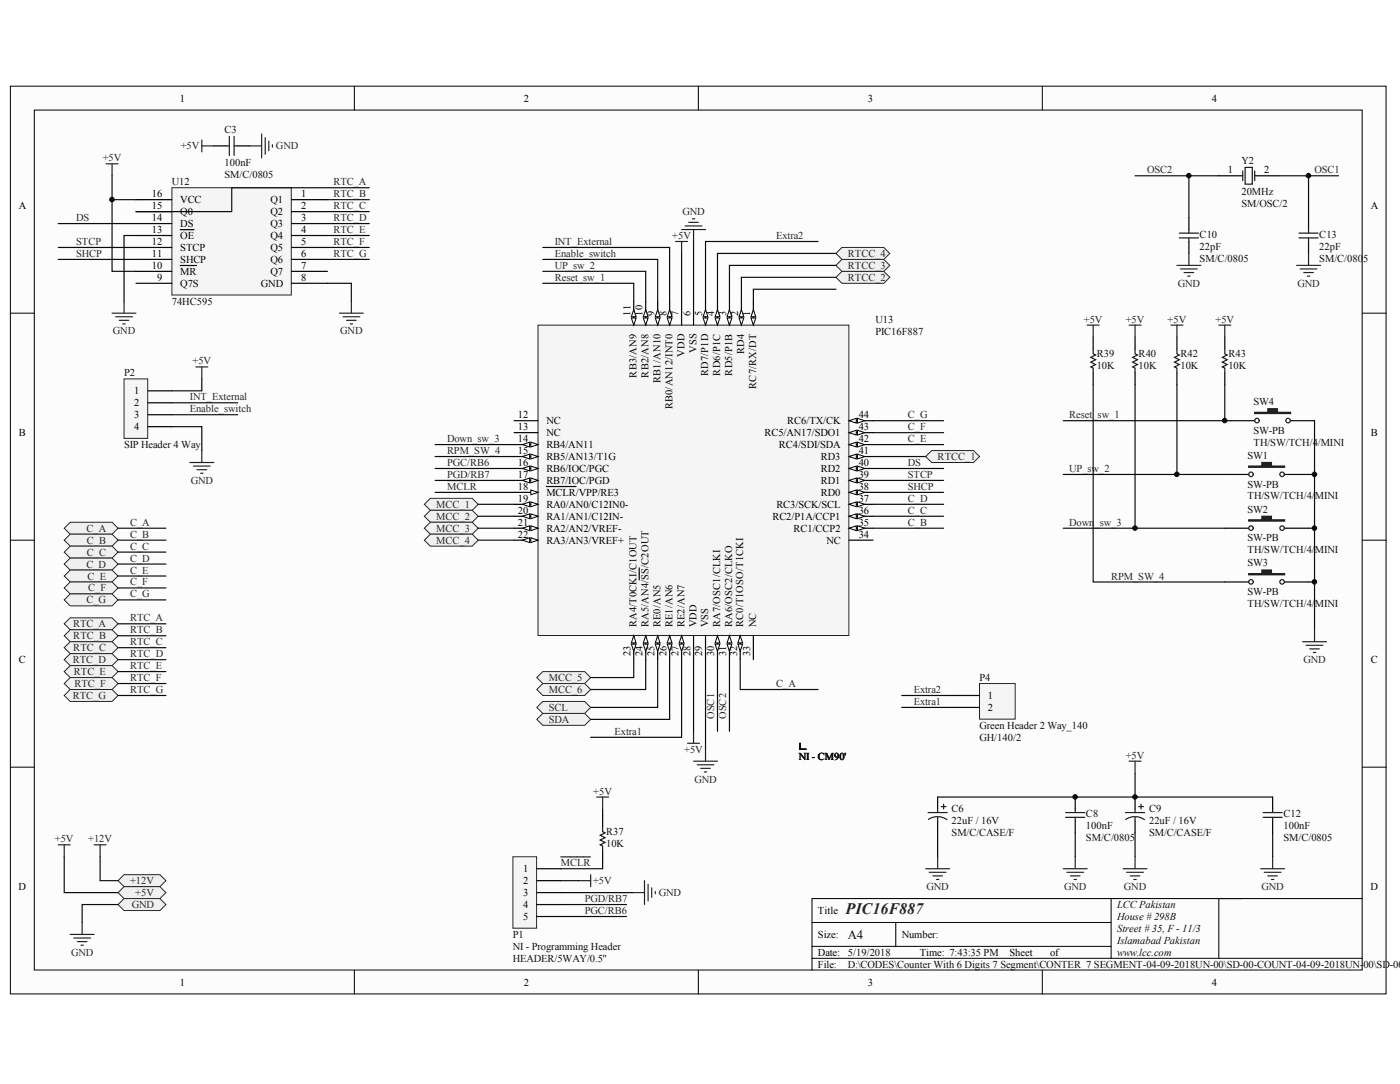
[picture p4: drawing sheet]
<svg xmlns="http://www.w3.org/2000/svg" width="279mm" height="216mm" viewBox="0 0 279 216" stroke-linecap="round" stroke-linejoin="round" font-family="sans-serif">
<defs><g id="words">
<text font-size="3.2" fill="#262626" x="168.5" y="182.1">PIC16F887</text>
<text font-size="2.5" fill="#0e0e0e" x="169" y="186.9">A4</text>
<g font-size="2.1">
<text x="35.8" y="20.2">1</text>
<text x="104.4" y="20.2">2</text>
<text x="173" y="20.2">3</text>
<text x="241.5" y="20.2">4</text>
<text x="244.7" y="34.5">1</text>
<text x="252" y="34.5">2</text>
<text x="3.7" y="41.6">A</text>
<text x="30.3" y="39.3">16</text>
<text x="30.3" y="41.7">15</text>
<text x="35.9" y="40.5">VCC</text>
<text x="53.9" y="40.5">Q1</text>
<text x="60" y="39.3">1</text>
<text x="60" y="41.7">2</text>
<text x="273.2" y="41.6">A</text>
<text x="30.3" y="46.4">13</text>
<text x="30.3" y="44">14</text>
<text x="35.9" y="42.8">Q0</text>
<text x="35.9" y="47.6">OE</text>
<text x="35.9" y="45.2">DS</text>
<text x="53.9" y="42.8">Q2</text>
<text x="53.9" y="45.2">Q3</text>
<text x="53.9" y="47.6">Q4</text>
<text x="60" y="44">3</text>
<text x="60" y="46.4">4</text>
<text x="30.3" y="53.6">10</text>
<text x="30.3" y="51.2">11</text>
<text x="30.3" y="48.8">12</text>
<text x="35.9" y="52.4">SHCP</text>
<text x="35.9" y="50">STCP</text>
<text x="53.9" y="50">Q5</text>
<text x="53.9" y="52.4">Q6</text>
<text x="60" y="48.8">5</text>
<text x="60" y="51.2">6</text>
<text x="60" y="53.6">7</text>
<text x="31.3" y="55.9">9</text>
<text x="35.9" y="57.1">Q7S</text>
<text x="35.9" y="54.7">MR</text>
<text x="52" y="57.1">GND</text>
<text x="53.9" y="54.7">Q7</text>
<text x="60" y="55.9">8</text>
<text x="125.7" y="62.9" transform="rotate(-90 125.7 62.9)">11</text>
<text x="128.1" y="62.9" transform="rotate(-90 128.1 62.9)">10</text>
<text x="130.4" y="62.9" transform="rotate(-90 130.4 62.9)">9</text>
<text x="132.8" y="62.9" transform="rotate(-90 132.8 62.9)">8</text>
<text x="135.2" y="62.9" transform="rotate(-90 135.2 62.9)">7</text>
<text x="137.6" y="62.9" transform="rotate(-90 137.6 62.9)">6</text>
<text x="140" y="62.9" transform="rotate(-90 140 62.9)">5</text>
<text x="142.4" y="62.9" transform="rotate(-90 142.4 62.9)">4</text>
<text x="144.8" y="62.9" transform="rotate(-90 144.8 62.9)">3</text>
<text x="147.1" y="62.9" transform="rotate(-90 147.1 62.9)">2</text>
<text x="149.5" y="62.9" transform="rotate(-90 149.5 62.9)">1</text>
<text x="136.4" y="71.1" transform="rotate(-90 136.4 71.1)">VDD</text>
<text x="138.8" y="70.3" transform="rotate(-90 138.8 70.3)">VSS</text>
<text x="148.3" y="70.5" transform="rotate(-90 148.3 70.5)">RD4</text>
<text x="126.9" y="75.2" transform="rotate(-90 126.9 75.2)">RB3/AN9</text>
<text x="129.3" y="75.2" transform="rotate(-90 129.3 75.2)">RB2/AN8</text>
<text x="131.6" y="76.3" transform="rotate(-90 131.6 76.3)">RB1/AN10</text>
<text x="141.2" y="74.9" transform="rotate(-90 141.2 74.9)">RD7/P1D</text>
<text x="143.6" y="74.8" transform="rotate(-90 143.6 74.8)">RD6/P1C</text>
<text x="146" y="74.8" transform="rotate(-90 146 74.8)">RD5/P1B</text>
<text x="150.7" y="77.4" transform="rotate(-90 150.7 77.4)">RC7/RX/DT</text>
<text x="26.8" y="78.5">1</text>
<text x="26.8" y="80.9">2</text>
<text x="26.8" y="83.3">3</text>
<text x="103.2" y="83.3">12</text>
<text x="134" y="81.6" transform="rotate(-90 134 81.6)">RB0/AN12/INT0</text>
<text x="171.1" y="83.3">44</text>
<text x="3.8" y="86.8">B</text>
<text x="26.8" y="85.7">4</text>
<text x="103.2" y="85.7">13</text>
<text x="103.2" y="88.1">14</text>
<text x="108.9" y="84.5">NC</text>
<text x="108.9" y="86.9">NC</text>
<text x="108.9" y="89.2">RB4/AN11</text>
<text x="152.4" y="86.9">RC5/AN17/SDO1</text>
<text x="155.2" y="89.2">RC4/SDI/SDA</text>
<text x="156.9" y="84.5">RC6/TX/CK</text>
<text x="171.1" y="88.1">42</text>
<text x="171.1" y="85.7">43</text>
<text x="273.2" y="86.8">B</text>
<text x="103.2" y="90.4">15</text>
<text x="103.2" y="92.8">16</text>
<text x="103.2" y="95.2">17</text>
<text x="108.9" y="91.6">RB5/AN13/T1G</text>
<text x="108.9" y="94">RB6/IOC/PGC</text>
<text x="163.6" y="94">RD2</text>
<text x="163.6" y="91.6">RD3</text>
<text x="171.1" y="95.2">39</text>
<text x="171.1" y="92.8">40</text>
<text x="171.1" y="90.4">41</text>
<text x="103.2" y="97.6">18</text>
<text x="103.2" y="100">19</text>
<text x="108.9" y="96.4">RB7/IOC/PGD</text>
<text x="108.9" y="98.8">MCLR/VPP/RE3</text>
<text x="108.9" y="101.1">RA0/AN0/C12IN0-</text>
<text x="154.7" y="101.1">RC3/SCK/SCL</text>
<text x="163.6" y="98.8">RD0</text>
<text x="163.6" y="96.4">RD1</text>
<text x="171.1" y="100">37</text>
<text x="171.1" y="97.6">38</text>
<text x="103.2" y="102.3">20</text>
<text x="103.2" y="104.7">21</text>
<text x="103.2" y="107.1">22</text>
<text x="108.9" y="103.5">RA1/AN1/C12IN-</text>
<text x="108.9" y="105.9">RA2/AN2/VREF-</text>
<text x="154" y="103.5">RC2/P1A/CCP1</text>
<text x="158.2" y="105.9">RC1/CCP2</text>
<text x="171.1" y="107.1">34</text>
<text x="171.1" y="104.7">35</text>
<text x="171.1" y="102.3">36</text>
<text x="108.9" y="108.3">RA3/AN3/VREF+</text>
<text x="164.7" y="108.3">NC</text>
<text x="126.9" y="125" transform="rotate(-90 126.9 125)">RA4/T0CKI/C1OUT</text>
<text x="129.3" y="125" transform="rotate(-90 129.3 125)">RA5/AN4/SS/C2OUT</text>
<text x="131.6" y="125" transform="rotate(-90 131.6 125)">RE0/AN5</text>
<text x="134" y="125" transform="rotate(-90 134 125)">RE1/AN6</text>
<text x="136.4" y="125" transform="rotate(-90 136.4 125)">RE2/AN7</text>
<text x="138.8" y="125" transform="rotate(-90 138.8 125)">VDD</text>
<text x="141.2" y="125" transform="rotate(-90 141.2 125)">VSS</text>
<text x="143.6" y="125" transform="rotate(-90 143.6 125)">RA7/OSC1/CLKI</text>
<text x="146" y="125" transform="rotate(-90 146 125)">RA6/OSC2/CLKO</text>
<text x="148.1" y="125" transform="rotate(-90 148.1 125)">RC0/T1OSO/T1CKI</text>
<text x="150.7" y="125" transform="rotate(-90 150.7 125)">NC</text>
<text x="125.7" y="130.7" transform="rotate(-90 125.7 130.7)">23</text>
<text x="128.1" y="130.7" transform="rotate(-90 128.1 130.7)">24</text>
<text x="130.4" y="130.7" transform="rotate(-90 130.4 130.7)">25</text>
<text x="132.8" y="130.7" transform="rotate(-90 132.8 130.7)">26</text>
<text x="135.2" y="130.7" transform="rotate(-90 135.2 130.7)">27</text>
<text x="137.6" y="130.7" transform="rotate(-90 137.6 130.7)">28</text>
<text x="140" y="130.7" transform="rotate(-90 140 130.7)">29</text>
<text x="142.4" y="130.7" transform="rotate(-90 142.4 130.7)">30</text>
<text x="144.8" y="130.7" transform="rotate(-90 144.8 130.7)">31</text>
<text x="146.9" y="130.7" transform="rotate(-90 146.9 130.7)">32</text>
<text x="149.5" y="130.7" transform="rotate(-90 149.5 130.7)">33</text>
<text x="3.8" y="132.1">C</text>
<text x="273.2" y="132.1">C</text>
<text x="196.9" y="139.2">1</text>
<text x="196.9" y="141.6">2</text>
<text x="104.3" y="173.7">1</text>
<text x="3.7" y="177.3">D</text>
<text x="104.3" y="176.1">2</text>
<text x="104.3" y="178.5">3</text>
<text x="273.2" y="177.3">D</text>
<text x="104.3" y="180.9">4</text>
<text x="104.3" y="183.2">5</text>
<text x="163" y="182.1">Title</text>
<text x="163" y="186.8">Size:</text>
<text x="163" y="190.4">Date:</text>
<text x="179.7" y="186.8">Number:</text>
<text x="183.3" y="190.4">Time: 7:43:35 PM</text>
<text x="201.2" y="190.4">Sheet</text>
<text x="209.3" y="190.4">of</text>
<text x="35.8" y="196.3">1</text>
<text x="104.4" y="196.3">2</text>
<text x="163" y="192.8">File:</text>
<text x="173" y="196.3">3</text>
<text x="241.5" y="196.3">4</text>
</g>
<g font-size="2.1" fill="#262626">
<text x="36" y="29.8">+5V</text>
<text x="55" y="29.8">GND</text>
<text x="20.5" y="32.1">+5V</text>
<text x="228.6" y="34.5">OSC2</text>
<text x="262" y="34.5">OSC1</text>
<text x="66.5" y="36.9">RTC_A</text>
<text x="66.5" y="39.3">RTC_B</text>
<text x="66.5" y="41.7">RTC_C</text>
<text x="15.2" y="44">DS</text>
<text x="66.5" y="44">RTC_D</text>
<text x="66.5" y="46.4">RTC_E</text>
<text x="134" y="47.6">+5V</text>
<text x="136" y="42.8">GND</text>
<text x="154.7" y="47.6">Extra2</text>
<text x="15.2" y="48.8">STCP</text>
<text x="15.2" y="51.2">SHCP</text>
<text x="66.5" y="48.8">RTC_F</text>
<text x="66.5" y="51.2">RTC_G</text>
<text x="110.6" y="53.6">UP_sw_2</text>
<text x="110.6" y="51.2">Enable_switch</text>
<text x="110.6" y="48.8">INT_External</text>
<text x="169" y="53.6">RTCC_3</text>
<text x="169" y="51.2">RTCC_4</text>
<text x="110.6" y="55.9">Reset_sw_1</text>
<text x="169" y="55.9">RTCC_2</text>
<text x="234.8" y="57.1">GND</text>
<text x="258.6" y="57.1">GND</text>
<text x="216" y="64.3">+5V</text>
<text x="224.4" y="64.3">+5V</text>
<text x="232.7" y="64.3">+5V</text>
<text x="242.3" y="64.3">+5V</text>
<text x="22.5" y="66.6">GND</text>
<text x="67.8" y="66.6">GND</text>
<text x="38.4" y="72.6">+5V</text>
<text x="37.8" y="82.1">Enable_switch</text>
<text x="37.8" y="79.7">INT_External</text>
<text x="180.9" y="83.3">C_G</text>
<text x="213.1" y="83.3">Reset_sw_1</text>
<text x="89.1" y="88.1">Down_sw_3</text>
<text x="180.9" y="88.1">C_E</text>
<text x="180.9" y="85.7">C_F</text>
<text x="89.1" y="92.8">PGC/RB6</text>
<text x="89.1" y="95.2">PGD/RB7</text>
<text x="89.1" y="90.4">RPM_SW_4</text>
<text x="180.9" y="92.8">DS</text>
<text x="180.9" y="95.2">STCP</text>
<text x="186.9" y="91.6">RTCC_1</text>
<text x="213.1" y="94">UP_sw_2</text>
<text x="38" y="96.4">GND</text>
<text x="87" y="101.1">MCC_1</text>
<text x="89.1" y="97.6">MCLR</text>
<text x="180.9" y="100">C_D</text>
<text x="180.9" y="97.6">SHCP</text>
<text x="17.3" y="105.9">C_A</text>
<text x="25.9" y="104.7">C_A</text>
<text x="25.9" y="107.1">C_B</text>
<text x="87" y="103.5">MCC_2</text>
<text x="87" y="105.9">MCC_3</text>
<text x="180.9" y="104.7">C_B</text>
<text x="180.9" y="102.3">C_C</text>
<text x="213.1" y="104.7">Down_sw_3</text>
<text x="17.2" y="113">C_D</text>
<text x="17.3" y="108.3">C_B</text>
<text x="17.3" y="110.7">C_C</text>
<text x="25.9" y="109.5">C_C</text>
<text x="25.9" y="111.9">C_D</text>
<text x="87" y="108.3">MCC_4</text>
<text x="17.4" y="115.4">C_E</text>
<text x="17.6" y="117.8">C_F</text>
<text x="25.9" y="114.2">C_E</text>
<text x="25.9" y="116.6">C_F</text>
<text x="25.9" y="119">C_G</text>
<text x="221.5" y="115.4">RPM_SW_4</text>
<text x="14.6" y="124.9">RTC_A</text>
<text x="17.2" y="120.2">C_G</text>
<text x="25.9" y="123.8">RTC_A</text>
<text x="14.6" y="127.3">RTC_B</text>
<text x="14.6" y="129.7">RTC_C</text>
<text x="25.9" y="126.1">RTC_B</text>
<text x="25.9" y="128.5">RTC_C</text>
<text x="25.9" y="130.9">RTC_D</text>
<text x="14.5" y="132.1">RTC_D</text>
<text x="14.7" y="134.5">RTC_E</text>
<text x="14.8" y="136.8">RTC_F</text>
<text x="25.9" y="133.3">RTC_E</text>
<text x="25.9" y="135.7">RTC_F</text>
<text x="109.4" y="135.7">MCC_5</text>
<text x="154.7" y="136.8">C_A</text>
<text x="259.8" y="132.1">GND</text>
<text x="14.5" y="139.2">RTC_G</text>
<text x="25.9" y="138">RTC_G</text>
<text x="109.4" y="138">MCC_6</text>
<text x="109.4" y="144">SDA</text>
<text x="109.4" y="141.6">SCL</text>
<text x="142.4" y="143.3" transform="rotate(-90 142.4 143.3)">OSC1</text>
<text x="144.8" y="143.3" transform="rotate(-90 144.8 143.3)">OSC2</text>
<text x="182.1" y="138">Extra2</text>
<text x="182.1" y="140.4">Extra1</text>
<text x="122.5" y="146.4">Extra1</text>
<text x="136.4" y="149.9">+5V</text>
<text x="138.4" y="155.9">GND</text>
<text x="224.4" y="151.1">+5V</text>
<text x="118.3" y="158.3">+5V</text>
<text x="10.9" y="167.8">+5V</text>
<text x="17.6" y="167.8">+12V</text>
<text x="111.8" y="172.5">MCLR</text>
<text x="25.9" y="176.1">+12V</text>
<text x="27" y="178.5">+5V</text>
<text x="116.5" y="179.7">PGD/RB7</text>
<text x="118.2" y="176.1">+5V</text>
<text x="131.3" y="178.5">GND</text>
<text x="184.7" y="177.3">GND</text>
<text x="212.1" y="177.3">GND</text>
<text x="224" y="177.3">GND</text>
<text x="251.4" y="177.3">GND</text>
<text x="26.2" y="180.9">GND</text>
<text x="116.5" y="182.1">PGC/RB6</text>
<text x="14.2" y="190.4">GND</text>
</g>
<g font-size="2.1" fill="#0e0e0e">
<text x="44.8" y="26.4">C3</text>
<text x="44.8" y="35.5">SM/C/0805</text>
<text x="44.8" y="33.1">100nF</text>
<text x="247.5" y="32.6">Y2</text>
<text x="34.3" y="36.9">U12</text>
<text x="247.5" y="41.2">SM/OSC/2</text>
<text x="247.5" y="38.8">20MHz</text>
<text x="239.1" y="47.4">C10</text>
<text x="263" y="47.4">C13</text>
<text x="239.1" y="52.1">SM/C/0805</text>
<text x="239.1" y="49.7">22pF</text>
<text x="263" y="52.1">SM/C/0805</text>
<text x="263" y="49.7">22pF</text>
<text x="34.3" y="60.7">74HC595</text>
<text x="174.5" y="64.3">U13</text>
<text x="174.5" y="66.6">PIC16F887</text>
<text x="218.6" y="71.2">R39</text>
<text x="227" y="71.2">R40</text>
<text x="235.3" y="71.2">R42</text>
<text x="244.8" y="71.2">R43</text>
<text x="24.7" y="75">P2</text>
<text x="218.6" y="73.5">10K</text>
<text x="227" y="73.5">10K</text>
<text x="235.3" y="73.5">10K</text>
<text x="244.8" y="73.5">10K</text>
<text x="249.8" y="80.7">SW4</text>
<text x="24.7" y="89.2">SIP Header 4 Way</text>
<text x="249.8" y="88.8">TH/SW/TCH/4/MINI</text>
<text x="249.8" y="86.4">SW-PB</text>
<text x="248.7" y="91.4">SW1</text>
<text x="248.7" y="99.5">TH/SW/TCH/4/MINI</text>
<text x="248.7" y="97.1">SW-PB</text>
<text x="248.7" y="102.1">SW2</text>
<text x="248.7" y="107.8">SW-PB</text>
<text x="248.7" y="110.2">TH/SW/TCH/4/MINI</text>
<text x="248.7" y="112.8">SW3</text>
<text x="248.7" y="118.5">SW-PB</text>
<text x="248.7" y="120.9">TH/SW/TCH/4/MINI</text>
<text x="195.2" y="135.7">P4</text>
<text x="195.2" y="147.5">GH/140/2</text>
<text x="195.2" y="145.2">Green Header 2 Way_140</text>
<text x="159.2" y="151.4">NI - CM90'</text>
<text x="189.7" y="161.8">C6</text>
<text x="229" y="161.8">C9</text>
<text x="120.8" y="166.3">R37</text>
<text x="189.7" y="166.6">SM/C/CASE/F</text>
<text x="189.7" y="164.2">22uF / 16V</text>
<text x="216.5" y="167.5">SM/C/0805</text>
<text x="216.5" y="162.8">C8</text>
<text x="216.5" y="165.2">100nF</text>
<text x="229" y="166.6">SM/C/CASE/F</text>
<text x="229" y="164.2">22uF / 16V</text>
<text x="255.8" y="167.5">SM/C/0805</text>
<text x="255.8" y="162.8">C12</text>
<text x="255.8" y="165.2">100nF</text>
<text x="120.8" y="168.7">10K</text>
<text x="222.7" y="180.9">LCC Pakistan</text>
<text x="222.7" y="183.3">House # 298B</text>
<text x="222.7" y="185.7">Street # 35, F- 11/3</text>
<text x="102.2" y="191.6">HEADER/5WAY/0.5''</text>
<text x="102.2" y="186.8">P1</text>
<text x="102.2" y="189.2">NI - Programming Header</text>
<text x="169" y="190.4">5/19/2018</text>
<text x="222.7" y="188">Islamabad Pakistan</text>
<text x="222.7" y="190.4">www.lcc.com</text>
<text x="169" y="192.8">D:\CODES\Counter With 6 Digits 7 Segment\CONTER 7 SEGMENT-04-09-2018UN-00\SD-00-COUNT-04-09-2018UN-</text>
<text x="271.8" y="192.8">00\SD-00-</text>
</g>
</g></defs>
<g fill="#fcfcfc" stroke="#000" stroke-width=".2">
<path d="M2.1 17.2h274.2v180.8h-274.2z"/>
<path d="M6.8 21.9h264.7v171.3h-264.7z"/>
</g>
<g fill="none" stroke="#000" stroke-width=".2">
<path d="M70.6 17.2v4.7M139.2 17.2v4.7M207.8 17.2v4.7M2.1 62.4h4.7M271.5 62.4h4.8M2.1 107.6h4.7M271.5 107.6h4.8M2.1 152.8h4.7M271.5 152.8h4.8M221.5 179v11.9M247.7 179h-85.9v14.2M271.5 179h-28.6v11.9"/>
<path d="M70.6 193.2v4.8M139.2 193.2v4.8M161.8 183.7h59.7M161.8 190.9h109.7M161.8 188.5h59.7M178.5 183.7v4.8M207.8 193.2v4.8"/>
</g>
<path d="M226.2 158.7v2.4M226.2 163.5v2.4" fill="none" stroke="#000" stroke-width=".24"/>
<path d="M224.3 161.8h3.8M224.4 163.2a3.2 3.2 0 0 1 3.7 .1M226.2 161.1v.7M226.2 162.8v.7M227 160.6h.9M227.4 160.2v.9" fill="none" stroke="#1c1c1c" stroke-width=".24"/>
<path d="M102.2 170.6h4.8v14.3h-4.8z" fill="#f5f5f5" stroke="#262626" stroke-width=".2"/>
<path d="M107 173h4.8M107 175.4h4.8M107 177.8h4.8M107 180.2h4.8M107 182.5h4.8" fill="none" stroke="#000" stroke-width=".24"/>
<g fill="none" stroke="#262626" stroke-width=".24">
<path d="M111.8 170.7h5.9M115.3 175.4h2.4M117.7 174.2v2.4M126.1 177.8h2.4M128.5 175.4v4.8M129.2 176.1v3.3M129.9 176.8v1.9M130.6 177.5v.5M223.9 173h4.7M224.6 173.7h3.3M225.3 174.5h1.9M226 175.2h.5"/>
<path d="M226.2 170.6v2.4M251.3 173h4.7M252 173.7h3.3M252.7 174.5h1.9M253.4 175.2h.5M253.7 170.6v2.4"/>
</g>
<path d="M226.2 154v4.7h27.5M226.2 165.9v4.7M253.7 165.9v4.7M111.8 182.5h13.1M111.8 180.2h13.1" fill="none" stroke="#0e0e0e" stroke-width=".24"/>
<g fill="#f0f0f0" stroke="#262626" stroke-width=".2">
<path d="M23.5 175.4l1.2-1.2h7.2l1.2 1.2-1.2 1.2h-7.2z" fill-rule="evenodd"/>
<path d="M23.5 177.8l1.2-1.2h7.2l1.2 1.2-1.2 1.2h-7.2z" fill-rule="evenodd"/>
<path d="M23.5 180.2l1.2-1.2h7.2l1.2 1.2-1.2 1.2h-7.2z" fill-rule="evenodd"/>
</g>
<g fill="none" stroke="#262626" stroke-width=".24">
<path d="M234.6 52.9h4.8M235.3 53.6h3.3M236 54.3h1.9M236.7 55h.5M237 50.5v2.4M258.4 52.9h4.8M259.1 53.6h3.4M259.9 54.3h1.9M260.6 55h.5M260.8 50.5v2.4M118.9 158.7h2.4M120.1 158.7v2.4"/>
<path d="M225 151.6h2.4M226.2 151.6v2.4M11.6 168.3h2.4M12.8 168.3v2.3M18.8 168.3h2.3M20 168.3v2.3M184.5 173h4.8M185.2 173.7h3.4M185.9 174.5h1.9M186.7 175.2h.4M186.9 170.6v2.4M211.9 173h4.8"/>
<path d="M212.6 173.7h3.4M213.4 174.5h1.9M214.1 175.2h.5M214.3 170.6v2.4M14 186.1h4.8M14.7 186.8h3.3M15.4 187.5h1.9M16.1 188.3h.5M16.4 183.7v2.4"/>
</g>
<g fill="none" stroke="#0e0e0e" stroke-width=".24">
<path d="M226.2 35h10.8M242.9 35h-5.9v8.3M254.9 35h5.9v8.3M260.8 35h6M186.9 158.7h39.3M12.8 170.6v7.2h10.7M20 170.6v4.8h3.5M111.8 175.4h3.5M111.8 177.8h14.3M120.1 161.1v1.2M186.9 165.9v4.7M214.3 165.9v4.7"/>
<path d="M23.5 180.2h-7.1v3.5"/>
</g>
<g fill="none" stroke="#000" stroke-width=".24">
<path d="M242.9 35h4.8M250.1 35h4.8M237 43.3v2.4M237 48.1v2.4M260.8 43.3v2.4M260.8 48.1v2.4M186.9 158.7v2.4M214.3 158.7v2.4M253.7 158.7v2.4M120.1 162.3v2.4M120.1 169.5v2.3M186.9 163.5v2.4"/>
<path d="M214.3 163.5v2.4M253.7 163.5v2.4"/>
</g>
<g fill="none" stroke="#1c1c1c" stroke-width=".24">
<path d="M247.7 34.1v1.9M248.2 33.3h1.4v3.4h-1.4zM250.1 34.1v1.9M235.1 46.4h3.8M235.1 47.4h3.8M237 45.7v.7M237 47.4v.7M258.9 46.4h3.8M258.9 47.4h3.8M260.8 45.7v.7M260.8 47.4v.7M120.1 164.7v.9l.5 .3-1 .5 1 .4-1 .5 1 .5-1 .5 .5 .2v1"/>
<path d="M185 161.8h3.8M185 163.2a3.2 3.2 0 0 1 3.8 .1M186.9 161.1v.7M186.9 162.8v.7M187.6 160.6h1M188.1 160.2v.9M212.4 162.8h3.8M212.4 161.8h3.8M214.3 161.1v.7M214.3 162.8v.7M251.8 162.8h3.8M251.8 161.8h3.8"/>
<path d="M253.7 161.1v.7M253.7 162.8v.7"/>
</g>
<path d="M107.2 64.8h62v61.8h-62z" fill="#f5f5f5" stroke="#262626" stroke-width=".2"/>
<path d="M150.2 60v4.8" fill="none" stroke="#000" stroke-width=".24"/>
<g fill="#fcfcfc" stroke="#000" stroke-width=".2">
<path d="M149.7 63.3h.9l-.4 1.5z"/>
<path d="M150.2 61.7l.4 1.4h-.9z"/>
</g>
<path d="M147.8 60v4.8" fill="none" stroke="#000" stroke-width=".24"/>
<g fill="#fcfcfc" stroke="#000" stroke-width=".2">
<path d="M147.3 63.3h1l-.5 1.5z"/>
<path d="M147.8 61.7l.5 1.4h-1z"/>
</g>
<path d="M145.4 60v4.8" fill="none" stroke="#000" stroke-width=".24"/>
<g fill="#fcfcfc" stroke="#000" stroke-width=".2">
<path d="M144.9 63.3h1l-.5 1.5z"/>
<path d="M145.4 61.7l.5 1.4h-1z"/>
</g>
<path d="M143 60v4.8" fill="none" stroke="#000" stroke-width=".24"/>
<g fill="#fcfcfc" stroke="#000" stroke-width=".2">
<path d="M142.5 63.3h1l-.5 1.5z"/>
<path d="M143 61.7l.5 1.4h-1z"/>
</g>
<path d="M140.6 60v4.8" fill="none" stroke="#000" stroke-width=".24"/>
<g fill="#fcfcfc" stroke="#000" stroke-width=".2">
<path d="M140.1 63.3h1l-.5 1.5z"/>
<path d="M140.6 61.7l.5 1.4h-1z"/>
</g>
<path d="M133.5 60v4.8M135.9 60v4.8M138.2 60v4.8" fill="none" stroke="#000" stroke-width=".24"/>
<g fill="#fcfcfc" stroke="#000" stroke-width=".2">
<path d="M133 63.3h.9l-.4 1.5z"/>
<path d="M133.5 61.7l.4 1.4h-.9z"/>
</g>
<path d="M131.1 60v4.8" fill="none" stroke="#000" stroke-width=".24"/>
<g fill="#fcfcfc" stroke="#000" stroke-width=".2">
<path d="M130.6 63.3h1l-.5 1.5z"/>
<path d="M131.1 61.7l.5 1.4h-1z"/>
</g>
<path d="M128.7 60v4.8" fill="none" stroke="#000" stroke-width=".24"/>
<g fill="#fcfcfc" stroke="#000" stroke-width=".2">
<path d="M128.2 63.3h1l-.5 1.5z"/>
<path d="M128.7 61.7l.5 1.4h-1z"/>
</g>
<path d="M126.3 60v4.8" fill="none" stroke="#000" stroke-width=".24"/>
<g fill="#fcfcfc" stroke="#000" stroke-width=".2">
<path d="M125.8 63.3h1l-.5 1.5z"/>
<path d="M126.3 61.7l.5 1.4h-1z"/>
</g>
<path d="M102.5 83.8h4.7M102.5 86.2h4.7M102.5 88.5h4.7" fill="none" stroke="#000" stroke-width=".24"/>
<g fill="#fcfcfc" stroke="#000" stroke-width=".2">
<path d="M105.8 88.1l1.4 .4-1.4 .5z"/>
<path d="M104.1 88.5l1.5-.4v.9z"/>
</g>
<path d="M102.5 90.9h4.7" fill="none" stroke="#000" stroke-width=".24"/>
<g fill="#fcfcfc" stroke="#000" stroke-width=".2">
<path d="M105.8 90.5l1.4 .4-1.4 .5z"/>
<path d="M104.1 90.9l1.5-.4v.9z"/>
</g>
<path d="M102.5 93.3h4.7" fill="none" stroke="#000" stroke-width=".24"/>
<g fill="#fcfcfc" stroke="#000" stroke-width=".2">
<path d="M105.8 92.8l1.4 .5-1.4 .5z"/>
<path d="M104.1 93.3l1.5-.5v1z"/>
</g>
<path d="M102.5 95.7h4.7" fill="none" stroke="#000" stroke-width=".24"/>
<g fill="#fcfcfc" stroke="#000" stroke-width=".2">
<path d="M105.8 95.2l1.4 .5-1.4 .5z"/>
<path d="M104.1 95.7l1.5-.5v1z"/>
</g>
<path d="M102.5 98.1h4.7" fill="none" stroke="#000" stroke-width=".24"/>
<path d="M105.8 97.6l1.4 .5-1.4 .4z" fill="#fcfcfc" stroke="#000" stroke-width=".2"/>
<path d="M108.9 96.9h5.9M102.5 100.4h4.7" fill="none" stroke="#000" stroke-width=".24"/>
<g fill="#fcfcfc" stroke="#000" stroke-width=".2">
<path d="M105.8 100l1.4 .4-1.4 .5z"/>
<path d="M104.1 100.4l1.5-.4v.9z"/>
</g>
<path d="M102.5 102.8h4.7" fill="none" stroke="#000" stroke-width=".24"/>
<g fill="#fcfcfc" stroke="#000" stroke-width=".2">
<path d="M105.8 102.4l1.4 .4-1.4 .5z"/>
<path d="M104.1 102.8l1.5-.4v.9z"/>
</g>
<path d="M102.5 105.2h4.7" fill="none" stroke="#000" stroke-width=".24"/>
<g fill="#fcfcfc" stroke="#000" stroke-width=".2">
<path d="M105.8 104.7l1.4 .5-1.4 .5z"/>
<path d="M104.1 105.2l1.5-.5v1z"/>
</g>
<path d="M102.5 107.6h4.7" fill="none" stroke="#000" stroke-width=".24"/>
<g fill="#fcfcfc" stroke="#000" stroke-width=".2">
<path d="M105.8 107.1l1.4 .5-1.4 .5z"/>
<path d="M104.1 107.6l1.5-.5v1z"/>
</g>
<path d="M126.3 126.6v4.8" fill="none" stroke="#000" stroke-width=".24"/>
<g fill="#fcfcfc" stroke="#000" stroke-width=".2">
<path d="M126.3 126.6l.5 1.4h-1z"/>
<path d="M125.8 128.3h1l-.5 1.4z"/>
</g>
<path d="M128.7 126.6v4.8" fill="none" stroke="#000" stroke-width=".24"/>
<g fill="#fcfcfc" stroke="#000" stroke-width=".2">
<path d="M128.7 126.6l.5 1.4h-1z"/>
<path d="M128.2 128.3h1l-.5 1.4z"/>
</g>
<path d="M127.4 113.1v2.4M131.1 126.6v4.8" fill="none" stroke="#000" stroke-width=".24"/>
<g fill="#fcfcfc" stroke="#000" stroke-width=".2">
<path d="M131.1 126.6l.5 1.4h-1z"/>
<path d="M130.6 128.3h1l-.5 1.4z"/>
</g>
<path d="M133.5 126.6v4.8" fill="none" stroke="#000" stroke-width=".24"/>
<g fill="#fcfcfc" stroke="#000" stroke-width=".2">
<path d="M133.5 126.6l.4 1.4h-.9z"/>
<path d="M133 128.3h.9l-.4 1.4z"/>
</g>
<path d="M135.9 126.6v4.8" fill="none" stroke="#000" stroke-width=".24"/>
<g fill="#fcfcfc" stroke="#000" stroke-width=".2">
<path d="M135.9 126.6l.4 1.4h-.9z"/>
<path d="M135.4 128.3h.9l-.4 1.4z"/>
</g>
<path d="M138.2 126.6v4.8M140.6 126.6v4.8M143 126.6v4.8" fill="none" stroke="#000" stroke-width=".24"/>
<g fill="#fcfcfc" stroke="#000" stroke-width=".2">
<path d="M143 126.6l.5 1.4h-1z"/>
<path d="M142.5 128.3h1l-.5 1.4z"/>
</g>
<path d="M145.4 126.6v4.8" fill="none" stroke="#000" stroke-width=".24"/>
<g fill="#fcfcfc" stroke="#000" stroke-width=".2">
<path d="M145.4 126.6l.5 1.4h-1z"/>
<path d="M144.9 128.3h1l-.5 1.4z"/>
</g>
<path d="M147.5 126.6v4.8" fill="none" stroke="#000" stroke-width=".24"/>
<g fill="#fcfcfc" stroke="#000" stroke-width=".2">
<path d="M147.5 126.6l.5 1.4h-.9z"/>
<path d="M147.1 128.3h.9l-.5 1.4z"/>
</g>
<path d="M169.2 107.6h4.8M169.2 105.2h4.8M150.2 126.6v4.8" fill="none" stroke="#000" stroke-width=".24"/>
<g fill="#fcfcfc" stroke="#000" stroke-width=".2">
<path d="M169.2 105.2l1.5-.5v1z"/>
<path d="M170.9 104.7l1.4 .5-1.4 .5z"/>
</g>
<path d="M169.2 102.8h4.8" fill="none" stroke="#000" stroke-width=".24"/>
<g fill="#fcfcfc" stroke="#000" stroke-width=".2">
<path d="M169.2 102.8l1.5-.4v.9z"/>
<path d="M170.9 102.4l1.4 .4-1.4 .5z"/>
</g>
<path d="M169.2 100.4h4.8" fill="none" stroke="#000" stroke-width=".24"/>
<g fill="#fcfcfc" stroke="#000" stroke-width=".2">
<path d="M169.2 100.4l1.5-.4v.9z"/>
<path d="M170.9 100l1.4 .4-1.4 .5z"/>
</g>
<path d="M169.2 98.1h4.8" fill="none" stroke="#000" stroke-width=".24"/>
<g fill="#fcfcfc" stroke="#000" stroke-width=".2">
<path d="M169.2 98.1l1.5-.5v.9z"/>
<path d="M170.9 97.6l1.4 .5-1.4 .4z"/>
</g>
<path d="M169.2 95.7h4.8" fill="none" stroke="#000" stroke-width=".24"/>
<g fill="#fcfcfc" stroke="#000" stroke-width=".2">
<path d="M169.2 95.7l1.5-.5v1z"/>
<path d="M170.9 95.2l1.4 .5-1.4 .5z"/>
</g>
<path d="M169.2 93.3h4.8" fill="none" stroke="#000" stroke-width=".24"/>
<g fill="#fcfcfc" stroke="#000" stroke-width=".2">
<path d="M169.2 93.3l1.5-.5v1z"/>
<path d="M170.9 92.8l1.4 .5-1.4 .5z"/>
</g>
<path d="M169.2 90.9h4.8" fill="none" stroke="#000" stroke-width=".24"/>
<g fill="#fcfcfc" stroke="#000" stroke-width=".2">
<path d="M169.2 90.9l1.5-.4v.9z"/>
<path d="M170.9 90.5l1.4 .4-1.4 .5z"/>
</g>
<path d="M169.2 88.5h4.8" fill="none" stroke="#000" stroke-width=".24"/>
<g fill="#fcfcfc" stroke="#000" stroke-width=".2">
<path d="M169.2 88.5l1.5-.4v.9z"/>
<path d="M170.9 88.1l1.4 .4-1.4 .5z"/>
</g>
<path d="M169.2 86.2h4.8" fill="none" stroke="#000" stroke-width=".24"/>
<g fill="#fcfcfc" stroke="#000" stroke-width=".2">
<path d="M169.2 86.2l1.5-.5v.9z"/>
<path d="M170.9 85.7l1.4 .5-1.4 .4z"/>
</g>
<path d="M169.2 83.8h4.8" fill="none" stroke="#000" stroke-width=".24"/>
<g fill="#fcfcfc" stroke="#000" stroke-width=".2">
<path d="M169.2 83.8l1.5-.5v1z"/>
<path d="M170.9 83.3l1.4 .5-1.4 .5z"/>
</g>
<g fill="none" stroke="#262626" stroke-width=".24">
<path d="M134.7 48.1h2.3M135.9 48.1v2.4M135.9 45.7h4.7M136.6 45h3.3M137.3 44.3h1.9M138 43.6h.5M138.2 45.7v2.4M216.7 64.8h2.4M217.9 64.8v2.3M225 64.8h2.4M226.2 64.8v2.3M233.4 64.8h2.4"/>
<path d="M234.6 64.8v2.3M242.9 64.8h2.4M244.1 64.8v2.3M89.1 95.7h5.9M259.6 127.8h4.8M260.3 128.5h3.4M261.1 129.2h1.9M261.8 130h.4M262 125.4v2.4M137 148h2.4M138.2 145.7v2.3M138.2 151.6h4.8"/>
<path d="M139 152.3h3.3M139.7 153h1.9M140.4 153.7h.5M140.6 149.2v2.4"/>
</g>
<g fill="none" stroke="#0e0e0e" stroke-width=".24">
<path d="M108.2 54h20.5v6M108.2 56.4h18.1v3.6M135.9 50.5v9.5M138.2 48.1v11.9M166.6 57.6h-16.4v2.4M166.6 55.2h-18.8v4.8M166.6 52.9h-21.2v7.1M166.6 50.5h-23.6v9.5M217.9 76.7v39.2h26.2M226.2 76.7v28.5h17.9M234.6 76.7v17.8h9.5M244.1 76.7v7.1h1.2"/>
<path d="M86.7 93.3h15.8M86.7 95.7h15.8M86.7 98.1h15.8M86.7 90.9h15.8M86.7 88.5h15.8M174 93.3h14.1M174 95.7h14.1M174 98.1h14.1M174 90.9h10.5M174 88.5h14.1M174 86.2h14.1M174 83.8h14.1"/>
<path d="M211.9 83.8h32.2M211.9 94.5h22.7M260.8 94.5h1.2M262 83.8v41.6M174 105.2h14.1M174 102.8h14.1M174 100.4h14.1M211.9 105.2h14.3M260.8 105.2h1.2M138.2 131.4v14.3M140.6 131.4v17.8M143 131.4v14.3"/>
<path d="M145.4 131.4v14.3M147.5 131.4v5.9h15.5"/>
</g>
<g fill="none" stroke="#000" stroke-width=".24">
<path d="M217.9 67.1v2.4M217.9 74.3v2.4M226.2 67.1v2.4M226.2 74.3v2.4M234.6 67.1v2.4M234.6 74.3v2.4M244.1 67.1v2.4M244.1 74.3v2.4M244.1 94.5h4.8M245.3 83.8h4.8M256 94.5h4.8M257.2 83.8h4.8"/>
<path d="M244.1 105.2h4.8M244.1 115.9h4.8M256 105.2h4.8M256 115.9h4.8"/>
</g>
<g fill="none" stroke="#1c1c1c" stroke-width=".24">
<path d="M217.9 69.5v1l.5 .2-1 .5 1 .5-1 .4 1 .5-1 .5 .5 .2v1M226.2 69.5v1l.5 .2-.9 .5 .9 .5-.9 .4 .9 .5-.9 .5 .4 .2v1M234.6 69.5v1l.5 .2-1 .5 1 .5-1 .4 1 .5-1 .5 .5 .2v1M244.1 69.5v1l.5 .2-1 .5 1 .5-1 .4 1 .5-1 .5 .5 .2v1"/>
<circle cx="249.3" cy="94.5" r=".45"/>
<circle cx="250.5" cy="83.8" r=".45"/>
<circle cx="255.5" cy="94.5" r=".45"/>
<circle cx="256.7" cy="83.8" r=".45"/>
<circle cx="249.3" cy="115.9" r=".45"/>
<circle cx="249.3" cy="105.2" r=".45"/>
<circle cx="255.5" cy="115.9" r=".45"/>
<circle cx="255.5" cy="105.2" r=".45"/>
</g>
<g fill="#1c1c1c" stroke="#1c1c1c" stroke-width=".24">
<path d="M248.9 103.5h2.6v-.7h1.9v.7h2.6v.3h-7.1z" fill-rule="evenodd"/>
<path d="M250.1 82.1h2.6v-.7h1.9v.7h2.6v.3h-7.1z" fill-rule="evenodd"/>
<path d="M248.9 92.8h2.6v-.7h1.9v.7h2.6v.3h-7.1z" fill-rule="evenodd"/>
<path d="M248.9 114.2h2.6v-.7h1.9v.7h2.6v.3h-7.1z" fill-rule="evenodd"/>
</g>
<g fill="#f0f0f0" stroke="#262626" stroke-width=".2">
<path d="M12.8 124.2l1.2-1.1h8.3l1.2 1.1-1.2 1.2h-8.3z" fill-rule="evenodd"/>
<path d="M12.8 126.6l1.2-1.2h8.3l1.2 1.2-1.2 1.2h-8.3z" fill-rule="evenodd"/>
<path d="M12.8 129l1.2-1.2h8.3l1.2 1.2-1.2 1.2h-8.3z" fill-rule="evenodd"/>
<path d="M12.8 131.4l1.2-1.2h8.3l1.2 1.2-1.2 1.2h-8.3z" fill-rule="evenodd"/>
<path d="M12.8 133.8l1.2-1.2h8.3l1.2 1.2-1.2 1.2h-8.3z" fill-rule="evenodd"/>
<path d="M12.8 136.1l1.2-1.1h8.3l1.2 1.1-1.2 1.2h-8.3z" fill-rule="evenodd"/>
<path d="M12.8 138.5l1.2-1.2h8.3l1.2 1.2-1.2 1.2h-8.3z" fill-rule="evenodd"/>
<path d="M12.8 105.2l1.2-1.2h8.3l1.2 1.2-1.2 1.2h-8.3z" fill-rule="evenodd"/>
<path d="M12.8 107.6l1.2-1.2h8.3l1.2 1.2-1.2 1.2h-8.3z" fill-rule="evenodd"/>
<path d="M12.8 110l1.2-1.2h8.3l1.2 1.2-1.2 1.2h-8.3z" fill-rule="evenodd"/>
<path d="M12.8 112.3l1.2-1.1h8.3l1.2 1.1-1.2 1.2h-8.3z" fill-rule="evenodd"/>
<path d="M12.8 114.7l1.2-1.2h8.3l1.2 1.2-1.2 1.2h-8.3z" fill-rule="evenodd"/>
<path d="M12.8 117.1l1.2-1.2h8.3l1.2 1.2-1.2 1.2h-8.3z" fill-rule="evenodd"/>
<path d="M12.8 119.5l1.2-1.2h8.3l1.2 1.2-1.2 1.2h-8.3z" fill-rule="evenodd"/>
</g>
<g fill="none" stroke="#0e0e0e" stroke-width=".24">
<path d="M23.5 105.2h9.6M23.5 107.6h9.6M23.5 110h9.6M23.5 112.3h9.6M23.5 114.7h9.6M23.5 117.1h9.6M23.5 119.5h9.6M23.5 124.2h9.6M23.5 126.6h9.6M23.5 129h9.6M23.5 131.4h9.6M23.5 133.8h9.6"/>
<path d="M23.5 136.1h9.6M23.5 138.5h9.6"/>
</g>
<g fill="#f0f0f0" stroke="#262626" stroke-width=".2">
<path d="M84.6 100.4l1.2-1.1h8.3l1.2 1.1-1.2 1.2h-8.3z" fill-rule="evenodd"/>
<path d="M184.5 90.9l1.2-1.2h8.3l1.2 1.2-1.2 1.2h-8.3z" fill-rule="evenodd"/>
<path d="M84.6 102.8l1.2-1.2h8.3l1.2 1.2-1.2 1.2h-8.3z" fill-rule="evenodd"/>
<path d="M84.6 105.2l1.2-1.2h8.3l1.2 1.2-1.2 1.2h-8.3z" fill-rule="evenodd"/>
<path d="M84.6 107.6l1.2-1.2h8.3l1.2 1.2-1.2 1.2h-8.3z" fill-rule="evenodd"/>
</g>
<path d="M95.3 100.4h7.2M95.3 102.8h7.2M95.3 105.2h7.2M95.3 107.6h7.2" fill="none" stroke="#0e0e0e" stroke-width=".24"/>
<g fill="#f0f0f0" stroke="#262626" stroke-width=".2">
<path d="M107 135l1.2-1.2h8.3l1.2 1.2-1.2 1.1h-8.3z" fill-rule="evenodd"/>
<path d="M107 137.3l1.2-1.2h8.3l1.2 1.2-1.2 1.2h-8.3z" fill-rule="evenodd"/>
</g>
<path d="M260.8 115.9h1.2M126.3 131.4v3.6h-8.6M128.7 131.4v5.9h-11M131.1 131.4v9.5h-13.4M133.5 131.4v11.9h-15.8" fill="none" stroke="#0e0e0e" stroke-width=".24"/>
<path d="M34.3 37.4h23.8v21.4h-23.8z" fill="#f5f5f5" stroke="#262626" stroke-width=".2"/>
<g fill="none" stroke="#000" stroke-width=".24">
<path d="M27.1 39.8h7.2M58.1 39.8h7.2M27.1 42.1h7.2M27.1 44.5h7.2M27.1 46.9h7.2M27.1 49.3h7.2M27.1 51.7h7.2M27.1 54h7.2M27.1 56.4h7.2M35.9 52.9h3.3M35.9 45.7h2.8M58.1 42.1h7.2"/>
<path d="M58.1 44.5h7.2M58.1 46.9h7.2M58.1 49.3h7.2M58.1 51.7h7.2M58.1 54h7.2M58.1 56.4h7.2"/>
</g>
<g fill="none" stroke="#0e0e0e" stroke-width=".24">
<path d="M22.3 35v4.8h4.8M22.3 39.8v14.2h4.8M65.3 39.8h8.3M73.6 37.4h-27.4v4.7h-19.1M11.6 44.5h15.5M11.6 49.3h15.5M11.6 51.7h15.5M27.1 46.9h-2.4v13.1M65.3 56.4h4.7v3.6M65.3 42.1h8.3M65.3 44.5h8.3M65.3 46.9h8.3"/>
<path d="M65.3 49.3h8.3M65.3 51.7h8.3"/>
</g>
<path d="M21.1 32.6h2.4M22.3 32.6v2.4M24.7 60v2.4M70 60v2.4M22.3 62.4h4.8M23.1 63.1h3.3M23.8 63.8h1.9M24.5 64.5h.5M67.6 62.4h4.8M68.4 63.1h3.3M69.1 63.8h1.9M69.8 64.5h.5" fill="none" stroke="#262626" stroke-width=".24"/>
<g fill="#f0f0f0" stroke="#262626" stroke-width=".2">
<path d="M166.6 55.2l1.2-1.2h8.4l1.1 1.2-1.1 1.2h-8.4z" fill-rule="evenodd"/>
<path d="M166.6 52.9l1.2-1.2h8.4l1.1 1.2-1.1 1.1h-8.4z" fill-rule="evenodd"/>
<path d="M166.6 50.5l1.2-1.2h8.4l1.1 1.2-1.1 1.2h-8.4z" fill-rule="evenodd"/>
</g>
<path d="M42.6 29.1h2.4M47.4 29.1h2.4" fill="none" stroke="#000" stroke-width=".24"/>
<path d="M45 29.1h.7M45.7 27.2v3.8M46.7 27.2v3.8M46.7 29.1h.7" fill="none" stroke="#1c1c1c" stroke-width=".24"/>
<path d="M40.2 27.9v2.4M40.2 29.1h2.4M49.8 29.1h2.3M52.1 26.7v4.7M52.9 27.4v3.3M53.6 28.1v1.9M54.3 28.8v.5" fill="none" stroke="#262626" stroke-width=".24"/>
<g fill="#f0f0f0" stroke="#262626" stroke-width=".2">
<path d="M107 143.3l1.2-1.2h8.3l1.2 1.2-1.2 1.2h-8.3z" fill-rule="evenodd"/>
<path d="M107 140.9l1.2-1.2h8.3l1.2 1.2-1.2 1.2h-8.3z" fill-rule="evenodd"/>
</g>
<path d="M24.7 75.5h4.7v11.8h-4.7z" fill="#f5f5f5" stroke="#262626" stroke-width=".2"/>
<path d="M29.5 77.8h4.8M29.5 80.2h4.8M29.5 82.6h4.8M29.5 85h4.8" fill="none" stroke="#000" stroke-width=".24"/>
<path d="M108.2 51.7h22.9v8.3M108.2 49.3h25.3v10.7M163 48.1h-22.4v11.9M40.2 75.5v2.3h-5.9M34.3 85h5.9v4.7M34.3 82.6h13.1M34.3 80.2h13.1M135.9 131.4v15.4h-18.2M120.1 171.8v1.2h-8.3" fill="none" stroke="#0e0e0e" stroke-width=".24"/>
<path d="M39 73.1h2.4M40.2 73.1v2.4M37.8 92.1h4.8M38.6 92.8h3.3M39.3 93.5h1.9M40 94.3h.5M40.2 89.7v2.4" fill="none" stroke="#262626" stroke-width=".24"/>
<path d="M195.2 136.1h7.1v7.1h-7.1z" fill="#f5f5f5" stroke="#262626" stroke-width=".2"/>
<path d="M190.5 138.5h4.7M159.5 148v1.2h1.2M190.5 140.9h4.7" fill="none" stroke="#000" stroke-width=".24"/>
<path d="M179.7 138.5h10.8M179.7 140.9h10.8" fill="none" stroke="#0e0e0e" stroke-width=".24"/>
<g fill="#0e0e0e" stroke="#0e0e0e" stroke-width=".2">
<circle cx="22.3" cy="39.7" r=".45"/>
<circle cx="214.3" cy="158.7" r=".45"/>
<circle cx="226.2" cy="158.7" r=".45"/>
<circle cx="226.2" cy="105.2" r=".45"/>
<circle cx="234.6" cy="94.5" r=".45"/>
<circle cx="236.9" cy="35" r=".45"/>
<circle cx="244.1" cy="83.8" r=".45"/>
<circle cx="260.8" cy="35" r=".45"/>
<circle cx="262" cy="115.9" r=".45"/>
<circle cx="262" cy="105.2" r=".45"/>
<circle cx="262" cy="94.5" r=".45"/>
</g>
<use href="#words"/>
</svg>
